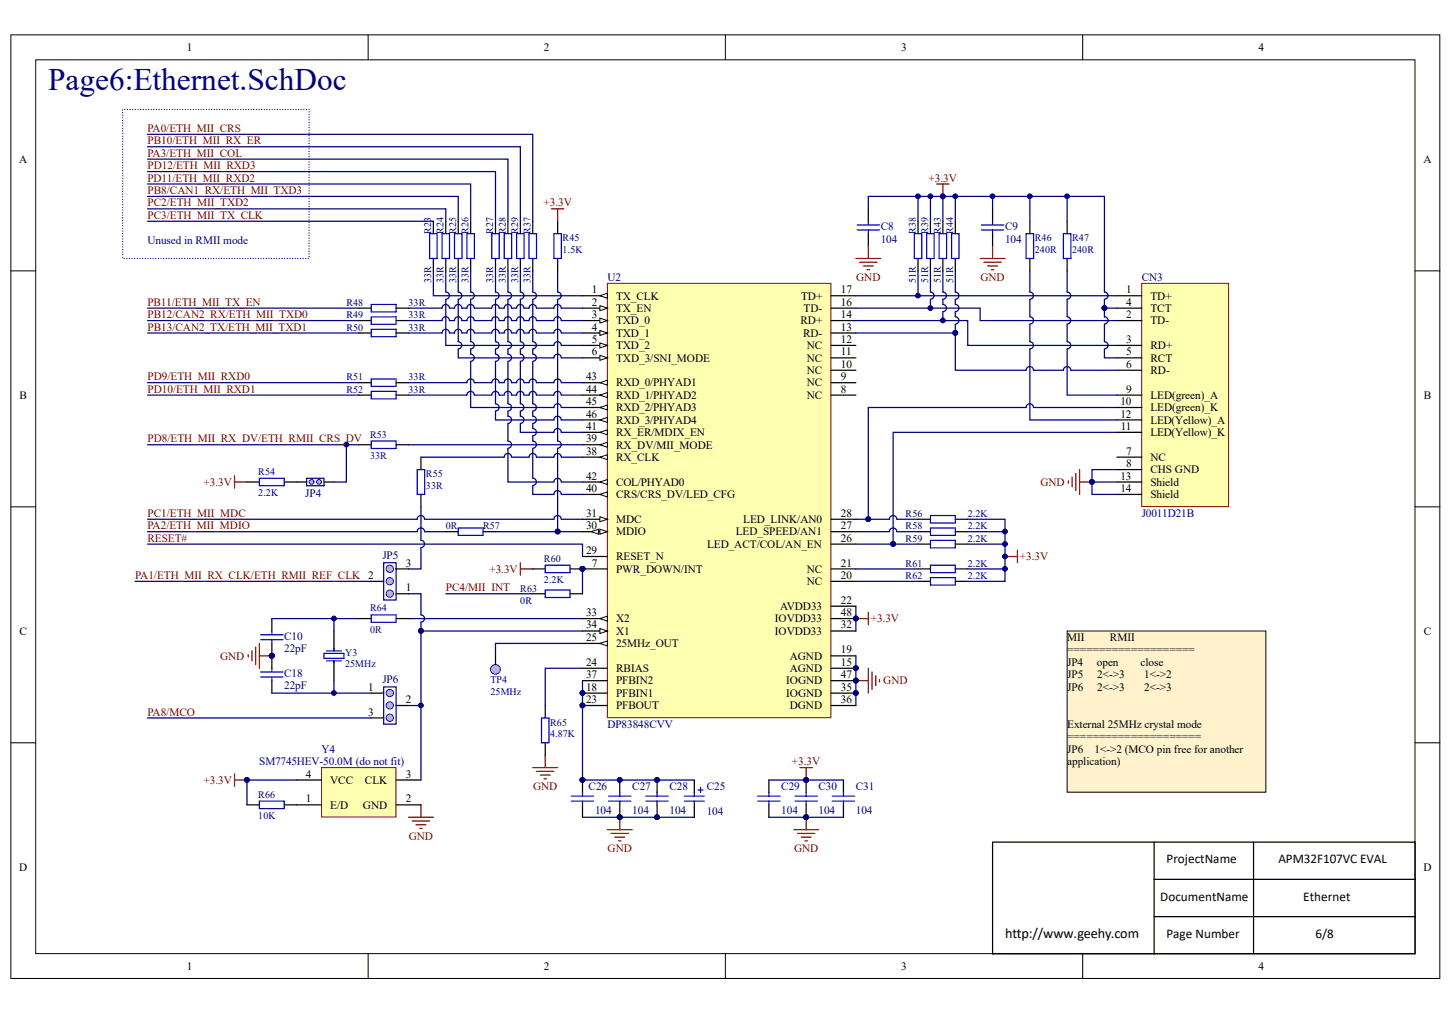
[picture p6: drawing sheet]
<svg xmlns="http://www.w3.org/2000/svg" width="289mm" height="202mm" viewBox="0 0 289 202" stroke-linecap="round" stroke-linejoin="round" font-family="sans-serif">
<defs><g id="words">
<text font-size="6.2" fill="#000080" x="9.6" y="17.9">Page6:Ethernet.SchDoc</text>
<text font-size="2.8" x="199.9" y="186.4">http://www.geehy.com</text>
<g font-size="2.6">
<text x="232" y="171.6">ProjectName</text>
<text x="254.2" y="171.6">APM32F107VC EVAL</text>
<text x="230.7" y="179">DocumentName</text>
<text x="259.2" y="179">Ethernet</text>
<text x="232" y="186.4">Page Number</text>
<text x="261.6" y="186.4">6/8</text>
</g>
<g font-size="2.2">
<text x="37.1" y="10.2">1</text>
<text x="108.2" y="10.2">2</text>
<text x="179.2" y="10.2">3</text>
<text x="250.3" y="10.2">4</text>
<text x="3.8" y="32.4">A</text>
<text x="283" y="32.4">A</text>
<text x="117.7" y="58.3">1</text>
<text x="122.5" y="59.5">TX_CLK</text>
<text x="159.3" y="59.5">TD+</text>
<text x="167.2" y="58.3">17</text>
<text x="223.9" y="58.3">1</text>
<text x="228.8" y="59.5">TD+</text>
<text x="117.7" y="60.8">2</text>
<text x="117.7" y="63.2">3</text>
<text x="117.7" y="65.7">4</text>
<text x="122.5" y="62">TX_EN</text>
<text x="122.5" y="64.5">TXD_0</text>
<text x="159.2" y="64.5">RD+</text>
<text x="159.8" y="62">TD-</text>
<text x="167.2" y="65.7">13</text>
<text x="167.2" y="63.2">14</text>
<text x="167.2" y="60.8">16</text>
<text x="223.9" y="60.8">4</text>
<text x="223.9" y="63.2">2</text>
<text x="228.8" y="62">TCT</text>
<text x="228.8" y="64.5">TD-</text>
<text x="117.7" y="68.2">5</text>
<text x="117.7" y="70.6">6</text>
<text x="122.5" y="66.9">TXD_1</text>
<text x="122.5" y="69.4">TXD_2</text>
<text x="122.5" y="71.9">TXD_3/SNI_MODE</text>
<text x="159.7" y="66.9">RD-</text>
<text x="160.4" y="71.9">NC</text>
<text x="160.4" y="69.4">NC</text>
<text x="167.2" y="70.6">11</text>
<text x="167.2" y="68.2">12</text>
<text x="223.9" y="68.2">3</text>
<text x="223.9" y="70.6">5</text>
<text x="228.8" y="69.4">RD+</text>
<text x="228.8" y="71.9">RCT</text>
<text x="116.5" y="75.6">43</text>
<text x="122.5" y="76.8">RXD_0/PHYAD1</text>
<text x="160.4" y="76.8">NC</text>
<text x="160.4" y="74.4">NC</text>
<text x="167.2" y="75.6">9</text>
<text x="167.2" y="73.1">10</text>
<text x="223.9" y="73.1">6</text>
<text x="228.8" y="74.4">RD-</text>
<text x="3.9" y="79.3">B</text>
<text x="116.5" y="78">44</text>
<text x="116.5" y="80.5">45</text>
<text x="116.5" y="83">46</text>
<text x="122.5" y="79.3">RXD_1/PHYAD2</text>
<text x="122.5" y="81.8">RXD_2/PHYAD3</text>
<text x="160.4" y="79.3">NC</text>
<text x="167.2" y="78">8</text>
<text x="222.8" y="80.5">10</text>
<text x="222.8" y="83">12</text>
<text x="223.9" y="78">9</text>
<text x="228.8" y="79.3">LED(green)_A</text>
<text x="228.8" y="81.8">LED(green)_K</text>
<text x="283.1" y="79.3">B</text>
<text x="116.5" y="87.9">39</text>
<text x="116.5" y="85.4">41</text>
<text x="122.5" y="89.2">RX_DV/MII_MODE</text>
<text x="122.5" y="86.7">RX_ER/MDIX_EN</text>
<text x="122.5" y="84.2">RXD_3/PHYAD4</text>
<text x="222.9" y="85.4">11</text>
<text x="228.8" y="84.2">LED(Yellow)_A</text>
<text x="228.8" y="86.7">LED(Yellow)_K</text>
<text x="116.5" y="90.4">38</text>
<text x="116.5" y="95.3">42</text>
<text x="122.5" y="91.6">RX_CLK</text>
<text x="222.8" y="95.3">13</text>
<text x="223.9" y="90.4">7</text>
<text x="223.9" y="92.8">8</text>
<text x="228.8" y="91.6">NC</text>
<text x="228.8" y="94.1">CHS GND</text>
<text x="116.5" y="97.8">40</text>
<text x="122.5" y="99">CRS/CRS_DV/LED_CFG</text>
<text x="122.5" y="96.6">COL/PHYAD0</text>
<text x="222.8" y="97.8">14</text>
<text x="228.8" y="96.6">Shield</text>
<text x="228.8" y="99">Shield</text>
<text x="116.5" y="105.2">30</text>
<text x="116.5" y="102.7">31</text>
<text x="122.5" y="106.4">MDIO</text>
<text x="122.5" y="104">MDC</text>
<text x="146.3" y="106.4">LED_SPEED/AN1</text>
<text x="147.8" y="104">LED_LINK/AN0</text>
<text x="167.2" y="107.7">26</text>
<text x="167.2" y="105.2">27</text>
<text x="167.2" y="102.7">28</text>
<text x="80.7" y="112.6">3</text>
<text x="116.5" y="110.2">29</text>
<text x="117.7" y="112.6">7</text>
<text x="122.5" y="113.8">PWR_DOWN/INT</text>
<text x="122.5" y="111.4">RESET_N</text>
<text x="140.6" y="108.9">LED_ACT/COL/AN_EN</text>
<text x="160.4" y="113.8">NC</text>
<text x="167.2" y="112.6">21</text>
<text x="80.7" y="117.5">1</text>
<text x="160.4" y="116.3">NC</text>
<text x="167.2" y="115.1">20</text>
<text x="116.5" y="122.5">33</text>
<text x="116.5" y="124.9">34</text>
<text x="122.5" y="123.7">X2</text>
<text x="154.1" y="123.7">IOVDD33</text>
<text x="155.1" y="121.2">AVDD33</text>
<text x="167.2" y="120">22</text>
<text x="167.2" y="124.9">32</text>
<text x="167.2" y="122.5">48</text>
<text x="3.9" y="126.2">C</text>
<text x="116.5" y="127.4">25</text>
<text x="122.5" y="128.6">25MHz_OUT</text>
<text x="122.5" y="126.2">X1</text>
<text x="154.1" y="126.2">IOVDD33</text>
<text x="157.1" y="131.1">AGND</text>
<text x="167.2" y="129.9">19</text>
<text x="212.2" y="127.4">MII</text>
<text x="212.2" y="129.9">====================</text>
<text x="220.7" y="127.4">RMII</text>
<text x="283.1" y="126.2">C</text>
<text x="73.2" y="137.3">1</text>
<text x="116.5" y="137.3">18</text>
<text x="116.5" y="132.3">24</text>
<text x="116.5" y="134.8">37</text>
<text x="122.5" y="133.6">RBIAS</text>
<text x="122.5" y="136.1">PFBIN2</text>
<text x="156.3" y="136.1">IOGND</text>
<text x="157.1" y="133.6">AGND</text>
<text x="167.2" y="132.3">15</text>
<text x="167.2" y="137.3">35</text>
<text x="167.2" y="134.8">47</text>
<text x="212.2" y="132.3">JP4</text>
<text x="212.2" y="134.8">JP5</text>
<text x="212.2" y="137.3">JP6</text>
<text x="218.1" y="132.3">open</text>
<text x="218.2" y="134.8">2&lt;-&gt;3</text>
<text x="218.2" y="137.3">2&lt;-&gt;3</text>
<text x="226.8" y="132.3">close</text>
<text x="227.5" y="134.8">1&lt;-&gt;2</text>
<text x="227.5" y="137.3">2&lt;-&gt;3</text>
<text x="73.2" y="142.2">3</text>
<text x="80.7" y="139.7">2</text>
<text x="116.5" y="139.7">23</text>
<text x="122.5" y="138.5">PFBIN1</text>
<text x="122.5" y="141">PFBOUT</text>
<text x="156.3" y="138.5">IOGND</text>
<text x="157.1" y="141">DGND</text>
<text x="167.2" y="139.7">36</text>
<text x="212.2" y="144.7">External 25MHz crystal mode</text>
<text x="212.2" y="147.1">=====================</text>
<text x="212.2" y="149.6">JP6</text>
<text x="217.6" y="149.6">1&lt;-&gt;2 (MCO pin free for another</text>
<text x="60.8" y="154.5">4</text>
<text x="65.7" y="155.8">VCC</text>
<text x="72.6" y="155.8">CLK</text>
<text x="80.7" y="154.5">3</text>
<text x="212.2" y="152.1">application)</text>
<text x="60.8" y="159.5">1</text>
<text x="65.7" y="160.7">E/D</text>
<text x="72.2" y="160.7">GND</text>
<text x="80.7" y="159.5">2</text>
<text x="3.8" y="173.1">D</text>
<text x="283" y="173.1">D</text>
<text x="37.1" y="192.8">1</text>
<text x="108.2" y="192.8">2</text>
<text x="179.2" y="192.8">3</text>
<text x="250.3" y="192.8">4</text>
</g>
<g font-size="2.2" fill="#800000">
<text x="29.3" y="26.2">PA0/ETH_MII_CRS</text>
<text x="29.3" y="28.7">PB10/ETH_MII_RX_ER</text>
<text x="29.3" y="31.1">PA3/ETH_MII_COL</text>
<text x="29.3" y="33.6">PD12/ETH_MII_RXD3</text>
<text x="29.3" y="41">PC2/ETH_MII_TXD2</text>
<text x="29.3" y="36.1">PD11/ETH_MII_RXD2</text>
<text x="29.3" y="38.6">PB8/CAN1_RX/ETH_MII_TXD3</text>
<text x="108.1" y="41">+3.3V</text>
<text x="184.7" y="36.1">+3.3V</text>
<text x="29.3" y="43.5">PC3/ETH_MII_TX_CLK</text>
<text x="170.3" y="55.8">GND</text>
<text x="194.9" y="55.8">GND</text>
<text x="29.3" y="60.8">PB11/ETH_MII_TX_EN</text>
<text x="29.3" y="65.7">PB13/CAN2_TX/ETH_MII_TXD1</text>
<text x="29.3" y="63.2">PB12/CAN2_RX/ETH_MII_TXD0</text>
<text x="29.3" y="75.6">PD9/ETH_MII_RXD0</text>
<text x="29.3" y="78">PD10/ETH_MII_RXD1</text>
<text x="29.3" y="87.9">PD8/ETH_MII_RX_DV/ETH_RMII_CRS_DV</text>
<text x="40.5" y="96.6">+3.3V</text>
<text x="206.9" y="96.6">GND</text>
<text x="29.3" y="107.7">RESET#</text>
<text x="29.3" y="105.2">PA2/ETH_MII_MDIO</text>
<text x="29.3" y="102.7">PC1/ETH_MII_MDC</text>
<text x="97.3" y="113.8">+3.3V</text>
<text x="202.8" y="111.4">+3.3V</text>
<text x="26.9" y="115.1">PA1/ETH_MII_RX_CLK/ETH_RMII_REF_CLK 2</text>
<text x="88.6" y="117.5">PC4/MII_INT</text>
<text x="173.1" y="123.7">+3.3V</text>
<text x="43.8" y="131.1">GND</text>
<text x="175.6" y="136.1">GND</text>
<text x="29.3" y="142.2">PA8/MCO</text>
<text x="40.5" y="155.8">+3.3V</text>
<text x="157.5" y="152.1">+3.3V</text>
<text x="106" y="157">GND</text>
<text x="81.3" y="166.9">GND</text>
<text x="120.8" y="169.4">GND</text>
<text x="157.9" y="169.4">GND</text>
</g>
<g font-size="2.2" fill="#000080">
<text x="175.1" y="45.7">C8</text>
<text x="199.9" y="45.7">C9</text>
<text x="29.3" y="48.4">Unused in RMII mode</text>
<text x="175.1" y="48.2">104</text>
<text x="199.9" y="48.2">104</text>
<text x="120.8" y="55.8">U2</text>
<text x="227" y="55.8">CN3</text>
<text x="60.7" y="98.8">JP4</text>
<text x="227" y="102.7">J0011D21B</text>
<text x="76" y="111.1">JP5</text>
<text x="56.5" y="127.2">C10</text>
<text x="56.5" y="129.6">22pF</text>
<text x="56.5" y="134.6">C18</text>
<text x="56.5" y="137">22pF</text>
<text x="76" y="135.8">JP6</text>
<text x="63.9" y="149.6">Y4</text>
<text x="120.8" y="144.7">DP83848CVV</text>
<text x="51.6" y="152.1">SM7745HEV-50.0M (do not fit)</text>
<text x="117" y="157">C26</text>
<text x="118.3" y="161.7">104</text>
<text x="125.7" y="157">C27</text>
<text x="125.7" y="161.7">104</text>
<text x="133.1" y="157">C28</text>
<text x="133.1" y="161.7">104</text>
<text x="140.5" y="157">C25</text>
<text x="140.5" y="161.9">104</text>
<text x="155.4" y="157">C29</text>
<text x="155.4" y="161.7">104</text>
<text x="162.8" y="157">C30</text>
<text x="162.8" y="161.7">104</text>
<text x="170.2" y="157">C31</text>
<text x="170.2" y="161.7">104</text>
</g>
<g font-size="2" fill="#000080">
<text x="85.7" y="46.4" transform="rotate(-90 85.7 46.4)">R23</text>
<text x="88.2" y="46.4" transform="rotate(-90 88.2 46.4)">R24</text>
<text x="90.7" y="46.4" transform="rotate(-90 90.7 46.4)">R25</text>
<text x="93.2" y="46.4" transform="rotate(-90 93.2 46.4)">R26</text>
<text x="98.1" y="46.4" transform="rotate(-90 98.1 46.4)">R27</text>
<text x="100.6" y="46.4" transform="rotate(-90 100.6 46.4)">R28</text>
<text x="103" y="46.4" transform="rotate(-90 103 46.4)">R29</text>
<text x="105.5" y="46.4" transform="rotate(-90 105.5 46.4)">R37</text>
<text x="111.9" y="48">R45</text>
<text x="182.1" y="46.4" transform="rotate(-90 182.1 46.4)">R38</text>
<text x="184.6" y="46.4" transform="rotate(-90 184.6 46.4)">R39</text>
<text x="187.1" y="46.4" transform="rotate(-90 187.1 46.4)">R43</text>
<text x="189.5" y="46.4" transform="rotate(-90 189.5 46.4)">R44</text>
<text x="205.8" y="48">R46</text>
<text x="213.2" y="48">R47</text>
<text x="111.9" y="50.2">1.5K</text>
<text x="205.8" y="50.2">240R</text>
<text x="213.2" y="50.2">240R</text>
<text x="85.7" y="56.3" transform="rotate(-90 85.7 56.3)">33R</text>
<text x="88.2" y="56.3" transform="rotate(-90 88.2 56.3)">33R</text>
<text x="90.7" y="56.3" transform="rotate(-90 90.7 56.3)">33R</text>
<text x="93.2" y="56.3" transform="rotate(-90 93.2 56.3)">33R</text>
<text x="98.1" y="56.3" transform="rotate(-90 98.1 56.3)">33R</text>
<text x="100.6" y="56.3" transform="rotate(-90 100.6 56.3)">33R</text>
<text x="103" y="56.3" transform="rotate(-90 103 56.3)">33R</text>
<text x="105.5" y="56.3" transform="rotate(-90 105.5 56.3)">33R</text>
<text x="182.1" y="56.3" transform="rotate(-90 182.1 56.3)">51R</text>
<text x="184.6" y="56.3" transform="rotate(-90 184.6 56.3)">51R</text>
<text x="187.1" y="56.3" transform="rotate(-90 187.1 56.3)">51R</text>
<text x="189.5" y="56.3" transform="rotate(-90 189.5 56.3)">51R</text>
<text x="68.9" y="65.8">R50</text>
<text x="68.9" y="63.3">R49</text>
<text x="68.9" y="60.8">R48</text>
<text x="81.2" y="65.8">33R</text>
<text x="81.2" y="63.3">33R</text>
<text x="81.2" y="60.8">33R</text>
<text x="68.9" y="75.6">R51</text>
<text x="81.2" y="75.6">33R</text>
<text x="68.9" y="78.1">R52</text>
<text x="81.2" y="78.1">33R</text>
<text x="73.6" y="87">R53</text>
<text x="51.3" y="94.4">R54</text>
<text x="73.6" y="91.2">33R</text>
<text x="84.7" y="94.9">R55</text>
<text x="51.3" y="98.6">2.2K</text>
<text x="84.7" y="97.1">33R</text>
<text x="88.6" y="105.2">0R</text>
<text x="96.1" y="105.2">R57</text>
<text x="180.1" y="107.7">R59</text>
<text x="180.1" y="105.2">R58</text>
<text x="180.1" y="102.8">R56</text>
<text x="192.4" y="107.7">2.2K</text>
<text x="192.4" y="105.2">2.2K</text>
<text x="192.4" y="102.8">2.2K</text>
<text x="108.2" y="111.7">R60</text>
<text x="180.1" y="112.7">R61</text>
<text x="192.4" y="112.7">2.2K</text>
<text x="103.5" y="117.6">R63</text>
<text x="108.2" y="115.9">2.2K</text>
<text x="180.1" y="115.1">R62</text>
<text x="192.4" y="115.1">2.2K</text>
<text x="73.6" y="121.5">R64</text>
<text x="73.6" y="125.7">0R</text>
<text x="103.5" y="120.1">0R</text>
<text x="68.6" y="130.4">Y3</text>
<text x="68.6" y="132.6">25MHz</text>
<text x="97.5" y="135.8">TP4</text>
<text x="97.5" y="138.1">25MHz</text>
<text x="109.4" y="144.3">R65</text>
<text x="109.4" y="146.5">4.87K</text>
<text x="51.3" y="158.6">R66</text>
<text x="51.3" y="162.8">10K</text>
</g>
</g></defs>
<g fill="#fff" stroke="#000" stroke-width=".2">
<path d="M2.2 6.9h284.1v187.6h-284.1z"/>
<path d="M7.1 11.9h274.3v177.6h-274.3z"/>
</g>
<path d="M73.2 7v4.9M144.2 7v4.9M215.3 7v4.9M2.2 53.8h4.9M281.4 53.8h4.9M2.2 100.7h4.9M281.4 100.7h4.9M2.2 147.6h4.9M281.4 147.6h4.9M73.2 189.6v4.9M144.2 189.6v4.9M215.3 189.6v4.9" fill="none" stroke="#000" stroke-width=".2"/>
<g fill="none" stroke="#000" stroke-width=".25">
<path d="M54.1 123v2.4M54.1 127.9v4.9M54.1 135.3v2.5M115.8 155v2.5M115.8 160v2.4M123.2 155v2.5M123.2 160v2.4M130.7 155v2.5M130.7 160v2.4M138.1 155v2.5M138.1 160v2.4M197.4 167.4h84v22.2h-84z"/>
<path d="M229.5 167.4v22.2M229.5 174.8h51.9M249.3 167.4v22.2M229.5 182.2h51.9"/>
</g>
<g fill="#000080" stroke="#000080" stroke-width=".2">
<circle cx="54" cy="130.3" r=".48"/>
<circle cx="49.1" cy="155" r=".48"/>
<circle cx="199.8" cy="110.6" r=".48"/>
<circle cx="115.8" cy="155" r=".48"/>
<circle cx="123.2" cy="162.4" r=".48"/>
<circle cx="123.2" cy="155" r=".48"/>
<circle cx="130.6" cy="162.4" r=".48"/>
<circle cx="130.6" cy="155" r=".48"/>
</g>
<g fill="none" stroke="#00f" stroke-width=".25">
<path d="M51.8 133.6h4.5M51.8 134.6h4.5M51.8 126.2h4.5M51.8 127.2h4.5M54.1 125.4v.8M54.1 127.2v.7M54.1 132.8v.8M54.1 134.6v.7M113.6 159.2h4.5M113.6 158.2h4.5M115.8 157.5v.7M115.8 159.2v.8"/>
<path d="M121 159.2h4.5M121 158.2h4.5M123.2 157.5v.7M123.2 159.2v.8M128.4 159.2h4.5M128.4 158.2h4.5M130.7 157.5v.7M130.7 159.2v.8M136.1 159.2h3.9M136.1 158.2h3.9M138.1 157.5v.7M138.1 159.2v.8"/>
<path d="M138.8 157h1M139.3 156.5v1"/>
</g>
<path d="M86.2 53.8v5h29.6M81.2 88.4h34.6M81.2 123h34.6M170.2 130.4v9.8M29.3 142.7h44.5M59 155h-9.9v5" fill="none" stroke="#000080" stroke-width=".25"/>
<path d="M109.6 41.5h2.5M110.9 41.5v2.5M199.8 110.6h2.5M202.3 109.4v2.4M46.6 153.8v2.5M46.6 155h2.5" fill="none" stroke="#800000" stroke-width=".25"/>
<path d="M120.8 56.3h44.4v86.4h-44.4z" fill="#ffffb0" stroke="#800000" stroke-width=".2"/>
<path d="M115.8 58.8h5" fill="none" stroke="#000" stroke-width=".25"/>
<path d="M119.3 58.8l1.5-.5v1z" fill="#fff" stroke="#000" stroke-width=".2"/>
<path d="M115.8 61.3h5" fill="none" stroke="#000" stroke-width=".25"/>
<path d="M119.3 60.8l1.5 .5-1.5 .4z" fill="#fff" stroke="#000" stroke-width=".2"/>
<path d="M115.8 63.7h5" fill="none" stroke="#000" stroke-width=".25"/>
<path d="M119.3 63.2l1.5 .5-1.5 .5z" fill="#fff" stroke="#000" stroke-width=".2"/>
<path d="M115.8 66.2h5" fill="none" stroke="#000" stroke-width=".25"/>
<path d="M119.3 65.7l1.5 .5-1.5 .5z" fill="#fff" stroke="#000" stroke-width=".2"/>
<path d="M115.8 68.7h5" fill="none" stroke="#000" stroke-width=".25"/>
<path d="M119.3 68.2l1.5 .5-1.5 .5z" fill="#fff" stroke="#000" stroke-width=".2"/>
<path d="M115.8 71.1h5" fill="none" stroke="#000" stroke-width=".25"/>
<path d="M119.3 70.6l1.5 .5-1.5 .5z" fill="#fff" stroke="#000" stroke-width=".2"/>
<g fill="none" stroke="#000" stroke-width=".25">
<path d="M165.2 58.8h5M165.2 78.5h5M165.2 76.1h5M165.2 73.6h5M165.2 71.1h5M165.2 68.7h5M165.2 66.2h5M165.2 63.7h5M165.2 61.3h5M115.8 113.1h5M165.2 113.1h5M165.2 115.6h5"/>
<path d="M115.8 132.8h5M115.8 137.8h5M115.8 127.9h5M165.2 132.8h5M165.2 130.4h5M165.2 120.5h5M115.8 140.2h5"/>
</g>
<g fill="#000080" stroke="#000080" stroke-width=".2">
<circle cx="115.8" cy="113.1" r=".48"/>
<circle cx="170.2" cy="132.8" r=".48"/>
<circle cx="115.8" cy="137.7" r=".48"/>
<circle cx="115.8" cy="140.2" r=".48"/>
</g>
<path d="M119.3 127.9l1.5-.5v1z" fill="#fff" stroke="#000" stroke-width=".2"/>
<path d="M115.8 105.7h5M115.8 110.6h5M165.2 108.1h5M165.2 105.7h5M165.2 103.2h5" fill="none" stroke="#000" stroke-width=".25"/>
<g fill="#fff" stroke="#000" stroke-width=".2">
<path d="M119.3 105.2l1.5 .5-1.5 .5z"/>
<path d="M117.6 105.7l1.4-.5v1z"/>
</g>
<path d="M115.8 103.2h5" fill="none" stroke="#000" stroke-width=".25"/>
<path d="M119.3 102.7l1.5 .5-1.5 .5z" fill="#fff" stroke="#000" stroke-width=".2"/>
<path d="M115.8 123h5M165.2 125.4h5" fill="none" stroke="#000" stroke-width=".25"/>
<path d="M119.3 123l1.5-.5v.9z" fill="#fff" stroke="#000" stroke-width=".2"/>
<path d="M115.8 125.4h5" fill="none" stroke="#000" stroke-width=".25"/>
<path d="M119.3 124.9l1.5 .5-1.5 .5z" fill="#fff" stroke="#000" stroke-width=".2"/>
<path d="M115.8 90.9h5M115.8 135.3h5M165.2 137.8h5M165.2 140.2h5" fill="none" stroke="#000" stroke-width=".25"/>
<circle cx="170.2" cy="137.7" r=".48" fill="#000080" stroke="#000080" stroke-width=".2"/>
<path d="M119.3 90.9l1.5-.5v1z" fill="#fff" stroke="#000" stroke-width=".2"/>
<path d="M115.8 88.4h5" fill="none" stroke="#000" stroke-width=".25"/>
<path d="M119.3 88.4l1.5-.5v1z" fill="#fff" stroke="#000" stroke-width=".2"/>
<path d="M115.8 98.3h5" fill="none" stroke="#000" stroke-width=".25"/>
<path d="M119.3 98.3l1.5-.5v1z" fill="#fff" stroke="#000" stroke-width=".2"/>
<path d="M115.8 85.9h5" fill="none" stroke="#000" stroke-width=".25"/>
<path d="M119.3 85.9l1.5-.5v1z" fill="#fff" stroke="#000" stroke-width=".2"/>
<path d="M115.8 95.8h5" fill="none" stroke="#000" stroke-width=".25"/>
<path d="M119.3 95.8l1.5-.5v1z" fill="#fff" stroke="#000" stroke-width=".2"/>
<path d="M115.8 76.1h5" fill="none" stroke="#000" stroke-width=".25"/>
<path d="M119.3 76.1l1.5-.5v1z" fill="#fff" stroke="#000" stroke-width=".2"/>
<path d="M115.8 78.5h5" fill="none" stroke="#000" stroke-width=".25"/>
<path d="M119.3 78.5l1.5-.5v1z" fill="#fff" stroke="#000" stroke-width=".2"/>
<path d="M115.8 81h5" fill="none" stroke="#000" stroke-width=".25"/>
<path d="M119.3 81l1.5-.5v1z" fill="#fff" stroke="#000" stroke-width=".2"/>
<path d="M115.8 83.5h5" fill="none" stroke="#000" stroke-width=".25"/>
<path d="M119.3 83.5l1.5-.5v1z" fill="#fff" stroke="#000" stroke-width=".2"/>
<path d="M165.2 135.3h5M165.2 123h5M152.9 155v2.5M152.9 160v2.4M160.3 155v2.5M160.3 160v2.4M167.7 155v2.5M167.7 160v2.4" fill="none" stroke="#000" stroke-width=".25"/>
<g fill="#000080" stroke="#000080" stroke-width=".2">
<circle cx="170.2" cy="135.3" r=".48"/>
<circle cx="170.2" cy="122.9" r=".48"/>
<circle cx="115.8" cy="113.1" r=".48"/>
<circle cx="170.2" cy="132.8" r=".48"/>
<circle cx="115.8" cy="137.7" r=".48"/>
<circle cx="115.8" cy="140.2" r=".48"/>
<circle cx="170.2" cy="137.7" r=".48"/>
<circle cx="160.3" cy="162.4" r=".48"/>
<circle cx="160.3" cy="155" r=".48"/>
<circle cx="83.7" cy="125.4" r=".48"/>
</g>
<path d="M170.2 123h2.5M172.7 121.7v2.5M159.1 152.6h2.4M160.3 152.6v2.4" fill="none" stroke="#800000" stroke-width=".25"/>
<path d="M29.3 108.1h86.5v2.5M81.2 118h2.5v4.2a.72 .72 0 0 1 .7 .7 .72 .72 0 0 1-.7 .7M83.7 108.9v4.2h-2.5M83.7 100.7v6.7M83.7 107.4a.73 .73 0 0 1 .7 .7 .73 .73 0 0 1-.7 .7M83.7 123.7v1.7M115.8 127.9h-17.3v2.5M170.2 120.5v4.9" fill="none" stroke="#000080" stroke-width=".25"/>
<path d="M150.7 159.2h4.4M150.7 158.2h4.4M152.9 157.5v.7M152.9 159.2v.8M158.1 159.2h4.4M158.1 158.2h4.4M160.3 157.5v.7M160.3 159.2v.8M165.5 159.2h4.4M165.5 158.2h4.4M167.7 157.5v.7M167.7 159.2v.8" fill="none" stroke="#00f" stroke-width=".25"/>
<path d="M227 56.3h17.3v44.4h-17.3z" fill="#ffffb0" stroke="#800000" stroke-width=".2"/>
<g fill="none" stroke="#000" stroke-width=".25">
<path d="M172.7 41.5v2.5M172.7 46.4v2.5M197.4 41.5v2.5M197.4 46.4v2.5M222.1 58.8h4.9M222.1 61.3h4.9M222.1 63.7h4.9M222.1 68.7h4.9M222.1 71.1h4.9M222.1 73.6h4.9M222.1 78.5h4.9M222.1 90.9h4.9"/>
<path d="M222.1 93.3h4.9M222.1 81h4.9M222.1 83.5h4.9M222.1 85.9h4.9M222.1 95.8h4.9M222.1 98.3h4.9"/>
</g>
<path d="M186.3 36.6h2.4M187.5 36.6v2.4" fill="none" stroke="#800000" stroke-width=".25"/>
<g fill="#000080" stroke="#000080" stroke-width=".2">
<circle cx="187.5" cy="39" r=".48"/>
<circle cx="219.6" cy="61.2" r=".48"/>
<circle cx="182.5" cy="58.8" r=".48"/>
<circle cx="185" cy="61.2" r=".48"/>
<circle cx="187.5" cy="63.7" r=".48"/>
<circle cx="190" cy="66.2" r=".48"/>
<circle cx="172.7" cy="103.2" r=".48"/>
<circle cx="177.6" cy="108.1" r=".48"/>
</g>
<g fill="none" stroke="#000080" stroke-width=".25">
<path d="M170.2 58.8h51.9M182.5 53.8v5M185 53.8v4.2a.72 .72 0 0 1 .7 .8 .72 .72 0 0 1-.7 .7M185 59.5v1.8M187.5 53.8v4.2a.72 .72 0 0 1 .7 .8 .72 .72 0 0 1-.7 .7M187.5 59.5v1a.72 .72 0 0 1 .7 .7 .72 .72 0 0 1-.7 .7M190 53.8v4.2a.72 .72 0 0 1 .7 .8 .72 .72 0 0 1-.7 .7M190 59.5v1a.72 .72 0 0 1 .7 .7 .72 .72 0 0 1-.7 .7M204.8 53.8v4.2a.72 .72 0 0 1 .7 .8 .72 .72 0 0 1-.7 .7M204.8 59.5v3.5M212.2 53.8v4.2a.72 .72 0 0 1 .7 .8 .72 .72 0 0 1-.7 .7M212.2 59.5v3.5"/>
<path d="M170.2 61.3h24.7v2.4h27.2M170.2 63.7h22.2v5h29.7M187.5 62v1.7M190 62v1M190 64.5v1.7M190 63a.73 .73 0 0 1 .7 .7 .73 .73 0 0 1-.7 .7M204.8 64.5v3.4a.72 .72 0 0 1 .7 .7 .72 .72 0 0 1-.7 .7M204.8 69.4v14.1h17.3M204.8 63a.73 .73 0 0 1 .7 .7 .73 .73 0 0 1-.7 .7M212.2 64.5v3.4a.72 .72 0 0 1 .7 .7 .72 .72 0 0 1-.7 .7M212.2 69.4v9.1h9.9M212.2 63a.73 .73 0 0 1 .7 .7 .73 .73 0 0 1-.7 .7"/>
<path d="M219.6 64.5v3.4a.72 .72 0 0 1 .7 .7 .72 .72 0 0 1-.7 .7M219.6 69.4v1.7h2.5M219.6 63a.73 .73 0 0 1 .7 .7 .73 .73 0 0 1-.7 .7M222.1 61.3h-2.5v1.7M222.1 93.3h-5v5h5M222.1 81h-16.6a.73 .73 0 0 0-.7-.7 .73 .73 0 0 0-.8 .7h-31.3v22.2h-2.5M222.1 85.9h-44.5v22.2h-7.4M177.6 108.1h4.9M178.3 105.7a.73 .73 0 0 0-.7-.8 .73 .73 0 0 0-.7 .8h-6.7M178.3 103.2a.73 .73 0 0 0-.7-.7 .73 .73 0 0 0-.7 .7h-4.2M178.3 105.7h4.2M178.3 103.2h4.2"/>
</g>
<path d="M170.4 44.7h4.5M170.4 45.7h4.5M172.7 44v.7M172.7 45.7v.7M195.1 44.7h4.5M195.1 45.7h4.5M197.4 44v.7M197.4 45.7v.7" fill="none" stroke="#00f" stroke-width=".25"/>
<path d="M212.2 125.4h39.5v32.1h-39.5z" fill="#fff2cc" stroke="#000" stroke-width=".2"/>
<path d="M46.6 94.6v2.4M46.6 95.8h2.5M103.5 111.8v2.5M103.5 113.1h2.4" fill="none" stroke="#800000" stroke-width=".25"/>
<g fill="none" stroke="#000080" stroke-width=".25">
<path d="M29.3 39h61.8v5M29.3 36.6h64.3v7.4M29.3 34.1h69.2v9.9M29.3 31.6h71.7v12.4M29.3 29.2h74.2v14.8M29.3 26.7h76.6v17.3M29.3 41.5h59.3v2.5M29.3 44h56.9M88.6 59.5v9.2h21.5a.73 .73 0 0 1 .8-.8 .73 .73 0 0 1 .7 .8h4.2M88.6 53.8v4.2a.72 .72 0 0 1 .8 .8 .72 .72 0 0 1-.8 .7M91.1 59.5v8.4a.72 .72 0 0 1 .7 .7 .72 .72 0 0 1-.7 .7M91.1 53.8v4.2a.72 .72 0 0 1 .7 .8 .72 .72 0 0 1-.7 .7"/>
<path d="M93.6 59.5v8.4a.72 .72 0 0 1 .7 .7 .72 .72 0 0 1-.7 .7M93.6 53.8v4.2a.72 .72 0 0 1 .7 .8 .72 .72 0 0 1-.7 .7M98.5 59.5v8.4a.72 .72 0 0 1 .7 .7 .72 .72 0 0 1-.7 .7M98.5 53.8v4.2a.72 .72 0 0 1 .7 .8 .72 .72 0 0 1-.7 .7M101 59.5v8.4a.72 .72 0 0 1 .7 .7 .72 .72 0 0 1-.7 .7M101 53.8v4.2a.72 .72 0 0 1 .7 .8 .72 .72 0 0 1-.7 .7M103.5 59.5v8.4a.72 .72 0 0 1 .7 .7 .72 .72 0 0 1-.7 .7M103.5 53.8v4.2a.72 .72 0 0 1 .7 .8 .72 .72 0 0 1-.7 .7M105.9 59.5v8.4a.72 .72 0 0 1 .8 .7 .72 .72 0 0 1-.8 .7M105.9 53.8v4.2a.72 .72 0 0 1 .8 .8 .72 .72 0 0 1-.8 .7M110.9 53.8v4.2a.72 .72 0 0 1 .7 .8 .72 .72 0 0 1-.7 .7M110.9 59.5v28.2a.72 .72 0 0 1 .7 .7 .72 .72 0 0 1-.7 .7"/>
<path d="M29.3 61.3h42M29.3 63.7h42M29.3 66.2h42M29.3 76.1h42M29.3 78.5h42M91.1 69.4v1.7h19a.73 .73 0 0 1 .8-.7 .73 .73 0 0 1 .7 .7h4.2M93.6 71.9v9.1h16.5a.73 .73 0 0 1 .8-.7 .73 .73 0 0 1 .7 .7h4.2M93.6 69.4v1a.72 .72 0 0 1 .7 .7 .72 .72 0 0 1-.7 .7M98.5 71.9v8.4a.72 .72 0 0 1 .7 .7 .72 .72 0 0 1-.7 .7M98.5 69.4v1a.72 .72 0 0 1 .7 .7 .72 .72 0 0 1-.7 .7M101 71.9v8.4a.72 .72 0 0 1 .7 .7 .72 .72 0 0 1-.7 .7M101 69.4v1a.72 .72 0 0 1 .7 .7 .72 .72 0 0 1-.7 .7"/>
<path d="M103.5 71.9v8.4a.72 .72 0 0 1 .7 .7 .72 .72 0 0 1-.7 .7M103.5 69.4v1a.72 .72 0 0 1 .7 .7 .72 .72 0 0 1-.7 .7M105.9 71.9v8.4a.72 .72 0 0 1 .8 .7 .72 .72 0 0 1-.8 .7M105.9 69.4v1a.72 .72 0 0 1 .8 .7 .72 .72 0 0 1-.8 .7M29.3 88.4h42M68.9 88.4v7.4h-2.5M98.5 81.7v1.8h11.6a.73 .73 0 0 1 .8-.8 .73 .73 0 0 1 .7 .8h4.2M101 89.1v6.7h9.1a.73 .73 0 0 1 .8-.7 .73 .73 0 0 1 .7 .7h4.2M101 84.2v3.5a.72 .72 0 0 1 .7 .7 .72 .72 0 0 1-.7 .7M101 81.7v1a.72 .72 0 0 1 .7 .7 .72 .72 0 0 1-.7 .8M101.7 90.9a.73 .73 0 0 0-.7-.8 .73 .73 0 0 0-.7 .8h-16.6M101.7 90.9h3.5a.73 .73 0 0 1 .7-.8 .73 .73 0 0 1 .8 .8h3.4a.73 .73 0 0 1 .8-.8 .73 .73 0 0 1 .7 .8h4.2"/>
<path d="M103.5 84.2v1.7h6.6a.73 .73 0 0 1 .8-.7 .73 .73 0 0 1 .7 .7h4.2M103.5 81.7v1a.72 .72 0 0 1 .7 .7 .72 .72 0 0 1-.7 .8M105.9 96.5v1.8h4.2a.73 .73 0 0 1 .8-.8 .73 .73 0 0 1 .7 .8h4.2M105.9 89.1v6a.72 .72 0 0 1 .8 .7 .72 .72 0 0 1-.8 .7M105.9 86.7v1a.72 .72 0 0 1 .8 .7 .72 .72 0 0 1-.8 .7M105.9 81.7v1a.72 .72 0 0 1 .8 .7 .72 .72 0 0 1-.8 .8M105.9 84.2v1M105.9 85.2a.73 .73 0 0 1 .8 .7 .73 .73 0 0 1-.8 .7M110.9 89.1v16.6h4.9M26.9 115.6h46.9M84.4 105.7a.73 .73 0 0 0-.7-.8 .73 .73 0 0 0-.7 .8h-53.7M84.4 105.7h4.2"/>
<path d="M98.5 105.7h12.4M115.8 113.1v4.9"/>
</g>
<g fill="#000080" stroke="#000080" stroke-width=".2">
<circle cx="115.8" cy="113.1" r=".48"/>
<circle cx="110.9" cy="105.6" r=".48"/>
<circle cx="68.9" cy="88.4" r=".48"/>
</g>
<path d="M61.5 21.8h-37.1v29.6h37.1v-29.6" fill="none" stroke="#0000b4" stroke-width=".25" stroke-dasharray="0 .5"/>
<g fill="#c0c0c0" stroke="#00f" stroke-width=".2">
<circle cx="77.5" cy="137.7" r=".72"/>
<circle cx="77.5" cy="140.2" r=".72"/>
<circle cx="77.5" cy="142.7" r=".73"/>
</g>
<path d="M73.8 137.8h2.5M73.8 142.7h2.5M78.8 140.2h2.4" fill="none" stroke="#000" stroke-width=".25"/>
<path d="M76.3 136.5h2.5v7.4h-2.5z" fill="none" stroke="#0c0087" stroke-width=".25"/>
<path d="M66.4 123v2.4M115.8 125.4h-32.1v29.6" fill="none" stroke="#000080" stroke-width=".25"/>
<g fill="#000080" stroke="#000080" stroke-width=".2">
<circle cx="66.4" cy="122.9" r=".48"/>
<circle cx="83.7" cy="125.4" r=".48"/>
</g>
<g fill="#c0c0c0" stroke="#00f" stroke-width=".2">
<circle cx="77.5" cy="118" r=".72"/>
<circle cx="77.5" cy="115.5" r=".72"/>
<circle cx="77.5" cy="113.1" r=".72"/>
</g>
<g fill="none" stroke="#000" stroke-width=".25">
<path d="M86.2 44v2.4M86.2 51.4v2.4M88.6 44v2.4M88.6 51.4v2.4M91.1 44v2.4M91.1 51.4v2.4M93.6 44v2.4M93.6 51.4v2.4M98.5 44v2.4M98.5 51.4v2.4M101 44v2.4M101 51.4v2.4"/>
<path d="M103.5 44v2.4M103.5 51.4v2.4M105.9 44v2.4M105.9 51.4v2.4M110.9 44v2.4M110.9 51.4v2.4M182.5 44v2.4M182.5 51.4v2.4M185 44v2.4M185 51.4v2.4M187.5 44v2.4M187.5 51.4v2.4"/>
<path d="M190 44v2.4M190 51.4v2.4M204.8 44v2.4M204.8 51.4v2.4M212.2 44v2.4M212.2 51.4v2.4M71.3 66.2h2.5M71.3 63.7h2.5M71.3 61.3h2.5M71.3 76.1h2.5M71.3 78.5h2.5M78.8 66.2h2.4"/>
<path d="M78.8 63.7h2.4M78.8 61.3h2.4M78.8 76.1h2.4M78.8 78.5h2.4M49.1 95.8h2.5M56.5 95.8h2.5M71.3 88.4h2.5M78.8 88.4h2.4M83.7 90.9v2.4M83.7 98.3v2.4M73.8 115.6h2.5M78.8 118h2.4"/>
<path d="M78.8 113.1h2.4M88.6 105.7h2.5M96.1 105.7h2.4M105.9 118h2.5M105.9 113.1h2.5M113.4 118h2.4M113.4 113.1h2.4M182.5 115.6h2.5M182.5 113.1h2.5M182.5 105.7h2.5M182.5 108.1h2.5M182.5 103.2h2.5"/>
<path d="M190 115.6h2.4M190 113.1h2.4M190 105.7h2.4M190 108.1h2.4M190 103.2h2.4M66.4 125.4v3.7M66.4 131.6v3.7M71.3 123h2.5M78.8 123h2.4M49.1 160h2.5M56.5 160h2.5M108.4 140.2v2.5"/>
<path d="M108.4 147.6v2.5"/>
</g>
<path d="M76.3 111.8h2.5v7.5h-2.5z" fill="none" stroke="#0c0087" stroke-width=".25"/>
<g fill="none" stroke="#00f" stroke-width=".25">
<path d="M85.4 46.4h1.5v5h-1.5zM87.9 46.4h1.5v5h-1.5zM90.4 46.4h1.5v5h-1.5zM92.8 46.4h1.5v5h-1.5zM97.8 46.4h1.5v5h-1.5zM100.3 46.4h1.4v5h-1.4zM102.7 46.4h1.5v5h-1.5zM105.2 46.4h1.5v5h-1.5zM110.1 46.4h1.5v5h-1.5zM181.8 46.4h1.5v5h-1.5zM184.3 46.4h1.5v5h-1.5zM186.7 46.4h1.5v5h-1.5z"/>
<path d="M189.2 46.4h1.5v5h-1.5zM204 46.4h1.5v5h-1.5zM211.5 46.4h1.4v5h-1.4zM73.8 65.4h5v1.5h-5zM73.8 63h5v1.5h-5zM73.8 60.5h5v1.5h-5zM73.8 75.3h5v1.5h-5zM73.8 77.8h5v1.5h-5zM51.6 95.1h4.9v1.4h-4.9zM73.8 87.7h5v1.4h-5zM83 93.3h1.4v5h-1.4zM91.1 104.9h5v1.5h-5z"/>
<path d="M108.4 117.3h5v1.5h-5zM108.4 112.3h5v1.5h-5zM185 107.4h5v1.5h-5zM185 104.9h5v1.5h-5zM185 102.5h5v1.5h-5zM185 114.8h5v1.5h-5zM185 112.3h5v1.5h-5zM64.4 129.9h4v1h-4zM64.9 131.3h3M64.9 129.4h3M66.4 128.9v.5M66.4 131.3v.5"/>
<path d="M73.8 122.2h5v1.5h-5zM51.6 159.2h4.9v1.5h-4.9zM107.7 142.7h1.5v4.9h-1.5z"/>
</g>
<g fill="none" stroke="#000080" stroke-width=".25">
<path d="M182.5 39v5M185 39v5M187.5 39v5M190 39v5M204.8 39v5M212.2 39v5M172.7 41.5v-2.5h46.9v19a.72 .72 0 0 1 .7 .8 .72 .72 0 0 1-.7 .7M219.6 59.5v1.8M91.8 63.7a.73 .73 0 0 0-.7-.7 .73 .73 0 0 0-.7 .7h-1a.73 .73 0 0 0-.8-.7 .73 .73 0 0 0-.7 .7h-6.7M91.8 66.2a.73 .73 0 0 0-.7-.8 .73 .73 0 0 0-.7 .8h-1a.73 .73 0 0 0-.8-.8 .73 .73 0 0 0-.7 .8h-6.7M91.8 61.3a.73 .73 0 0 0-.7-.8 .73 .73 0 0 0-.7 .8h-1a.73 .73 0 0 0-.8-.8 .73 .73 0 0 0-.7 .8h-6.7M94.3 63.7a.73 .73 0 0 0-.7-.7 .73 .73 0 0 0-.8 .7h-.9"/>
<path d="M94.3 76.1a.73 .73 0 0 0-.7-.8 .73 .73 0 0 0-.8 .8h-11.6M94.3 78.5a.73 .73 0 0 0-.7-.7 .73 .73 0 0 0-.8 .7h-11.6M94.3 66.2a.73 .73 0 0 0-.7-.8 .73 .73 0 0 0-.8 .8h-.9M94.3 61.3a.73 .73 0 0 0-.7-.8 .73 .73 0 0 0-.8 .8h-.9M99.2 63.7a.73 .73 0 0 0-.7-.7 .73 .73 0 0 0-.7 .7h-3.5M99.2 76.1a.73 .73 0 0 0-.7-.8 .73 .73 0 0 0-.7 .8h-3.5M99.2 78.5a.73 .73 0 0 0-.7-.7 .73 .73 0 0 0-.7 .7h-3.5M99.2 66.2a.73 .73 0 0 0-.7-.8 .73 .73 0 0 0-.7 .8h-3.5M99.2 61.3a.73 .73 0 0 0-.7-.8 .73 .73 0 0 0-.7 .8h-3.5M101.7 63.7a.73 .73 0 0 0-.7-.7 .73 .73 0 0 0-.7 .7h-1M101.7 76.1a.73 .73 0 0 0-.7-.8 .73 .73 0 0 0-.7 .8h-1M101.7 78.5a.73 .73 0 0 0-.7-.7 .73 .73 0 0 0-.7 .7h-1"/>
<path d="M101.7 66.2a.73 .73 0 0 0-.7-.8 .73 .73 0 0 0-.7 .8h-1M101.7 61.3a.73 .73 0 0 0-.7-.8 .73 .73 0 0 0-.7 .8h-1M101.7 76.1h1a.74 .74 0 0 1 .8-.8 .74 .74 0 0 1 .7 .8h1a.74 .74 0 0 1 .7-.8 .74 .74 0 0 1 .8 .8h3.4a.73 .73 0 0 1 .8-.8 .73 .73 0 0 1 .7 .8h4.2M101.7 78.5h1a.73 .73 0 0 1 .8-.7 .73 .73 0 0 1 .7 .7h1a.73 .73 0 0 1 .7-.7 .73 .73 0 0 1 .8 .7h3.4a.73 .73 0 0 1 .8-.7 .73 .73 0 0 1 .7 .7h4.2M101.7 66.2h1a.73 .73 0 0 1 .8-.8 .73 .73 0 0 1 .7 .8h1a.73 .73 0 0 1 .7-.8 .73 .73 0 0 1 .8 .8h3.4a.73 .73 0 0 1 .8-.8 .73 .73 0 0 1 .7 .8h4.2M101.7 63.7h1a.73 .73 0 0 1 .8-.7 .73 .73 0 0 1 .7 .7h1a.73 .73 0 0 1 .7-.7 .73 .73 0 0 1 .8 .7h3.4a.73 .73 0 0 1 .8-.7 .73 .73 0 0 1 .7 .7h4.2M101.7 61.3h1a.73 .73 0 0 1 .8-.8 .73 .73 0 0 1 .7 .8h1a.73 .73 0 0 1 .7-.8 .73 .73 0 0 1 .8 .8h3.4a.73 .73 0 0 1 .8-.8 .73 .73 0 0 1 .7 .8h4.2M170.2 66.2h19.8v7.4h14a.73 .73 0 0 1 .8-.7 .73 .73 0 0 1 .7 .7h6a.73 .73 0 0 1 .7-.7 .73 .73 0 0 1 .7 .7h9.2M84.4 103.2a.73 .73 0 0 0-.7-.7 .73 .73 0 0 0-.7 .7h-53.7M84.4 103.2h25.7a.73 .73 0 0 1 .8-.7 .73 .73 0 0 1 .7 .7h4.2M88.6 118h17.3M170.2 113.1h12.3"/>
<path d="M170.2 115.6h12.3M192.4 103.2h7.4v12.4h-7.4M192.4 113.1h7.4M192.4 108.1h7.4M192.4 105.7h7.4M54.1 137.8h19.7M54.1 123h17.2M66.4 135.3v2.5M115.8 135.3v19.7h22.3M115.8 132.8h-7.4v7.4M81.2 140.2h2.5M152.9 155h14.8"/>
<path d="M115.8 162.4h22.3M152.9 162.4h14.8"/>
</g>
<g fill="#000080" stroke="#000080" stroke-width=".2">
<circle cx="83.7" cy="140.2" r=".48"/>
<circle cx="199.8" cy="113.1" r=".48"/>
<circle cx="199.8" cy="108.1" r=".48"/>
<circle cx="199.8" cy="105.6" r=".48"/>
<circle cx="66.4" cy="137.7" r=".48"/>
<circle cx="115.8" cy="155" r=".48"/>
<circle cx="160.3" cy="162.4" r=".48"/>
<circle cx="123.2" cy="162.4" r=".48"/>
<circle cx="54" cy="130.3" r=".48"/>
<circle cx="217.1" cy="95.8" r=".48"/>
<circle cx="170.2" cy="135.3" r=".48"/>
<circle cx="115.8" cy="113.1" r=".48"/>
<circle cx="190" cy="66.2" r=".48"/>
<circle cx="219.6" cy="61.2" r=".48"/>
<circle cx="182.5" cy="39" r=".48"/>
<circle cx="185" cy="39" r=".48"/>
<circle cx="187.5" cy="39" r=".48"/>
<circle cx="190" cy="39" r=".48"/>
<circle cx="204.8" cy="39" r=".48"/>
<circle cx="212.2" cy="39" r=".48"/>
</g>
<g fill="none" stroke="#800000" stroke-width=".25">
<path d="M170.2 51.4h4.9M170.9 52.1h3.5M171.7 52.9h1.9M172.4 53.6h.5M172.7 48.9v2.5M194.9 51.4h4.9M195.6 52.1h3.5M196.4 52.9h2M197.1 53.6h.5M197.4 48.9v2.5M212.4 95.6v.5M213.2 94.8v2"/>
<path d="M213.9 94.1v3.4M214.7 93.3v5M214.7 95.8h2.4M49.4 130.1v.5M50.1 129.4v1.9M50.8 128.6v3.5M51.6 127.9v4.9M51.6 130.4h2.5M170.2 135.3h2.5M172.7 132.8v5M173.4 133.6v3.4M174.1 134.3v2"/>
<path d="M174.9 135v.5M83.7 160v2.4M105.9 152.6h5M106.7 153.3h3.4M107.4 154.1h2M108.2 154.8h.5M108.4 150.1v2.5M81.2 162.4h5M82 163.2h3.4M82.7 163.9h2M83.5 164.7h.5M120.8 164.9h4.9"/>
<path d="M121.5 165.7h3.5M122.3 166.4h1.9M123 167.1h.5M123.2 162.4v2.5M157.8 164.9h5M158.6 165.7h3.4M159.3 166.4h2M160.1 167.1h.5M160.3 162.4v2.5"/>
</g>
<circle cx="98.5" cy="133" r=".97" fill="#c0c0c0" stroke="#00f" stroke-width=".2"/>
<path d="M98.5 130.4v1.7" fill="none" stroke="#000" stroke-width=".25"/>
<path d="M217.1 95.8h5" fill="none" stroke="#000080" stroke-width=".25"/>
<circle cx="217.1" cy="95.8" r=".48" fill="#000080" stroke="#000080" stroke-width=".2"/>
<g fill="#c0c0c0" stroke="#00f" stroke-width=".2">
<circle cx="62" cy="95.8" r=".48"/>
<circle cx="63.4" cy="95.8" r=".48"/>
</g>
<path d="M59 95.8h2M64.4 95.8h2" fill="none" stroke="#000" stroke-width=".25"/>
<path d="M61 95.1h3.4v1.4h-3.4z" fill="none" stroke="#0c0087" stroke-width=".25"/>
<path d="M63.9 152.6h14.8v9.8h-14.8z" fill="#ffffb0" stroke="#800000" stroke-width=".2"/>
<path d="M59 160h4.9M59 155h4.9M78.8 160h4.9M78.8 155h4.9" fill="none" stroke="#000" stroke-width=".25"/>
<path d="M197.4 39v2.5" fill="none" stroke="#000080" stroke-width=".25"/>
<circle cx="197.4" cy="39" r=".48" fill="#000080" stroke="#000080" stroke-width=".2"/>
<use href="#words"/>
</svg>
